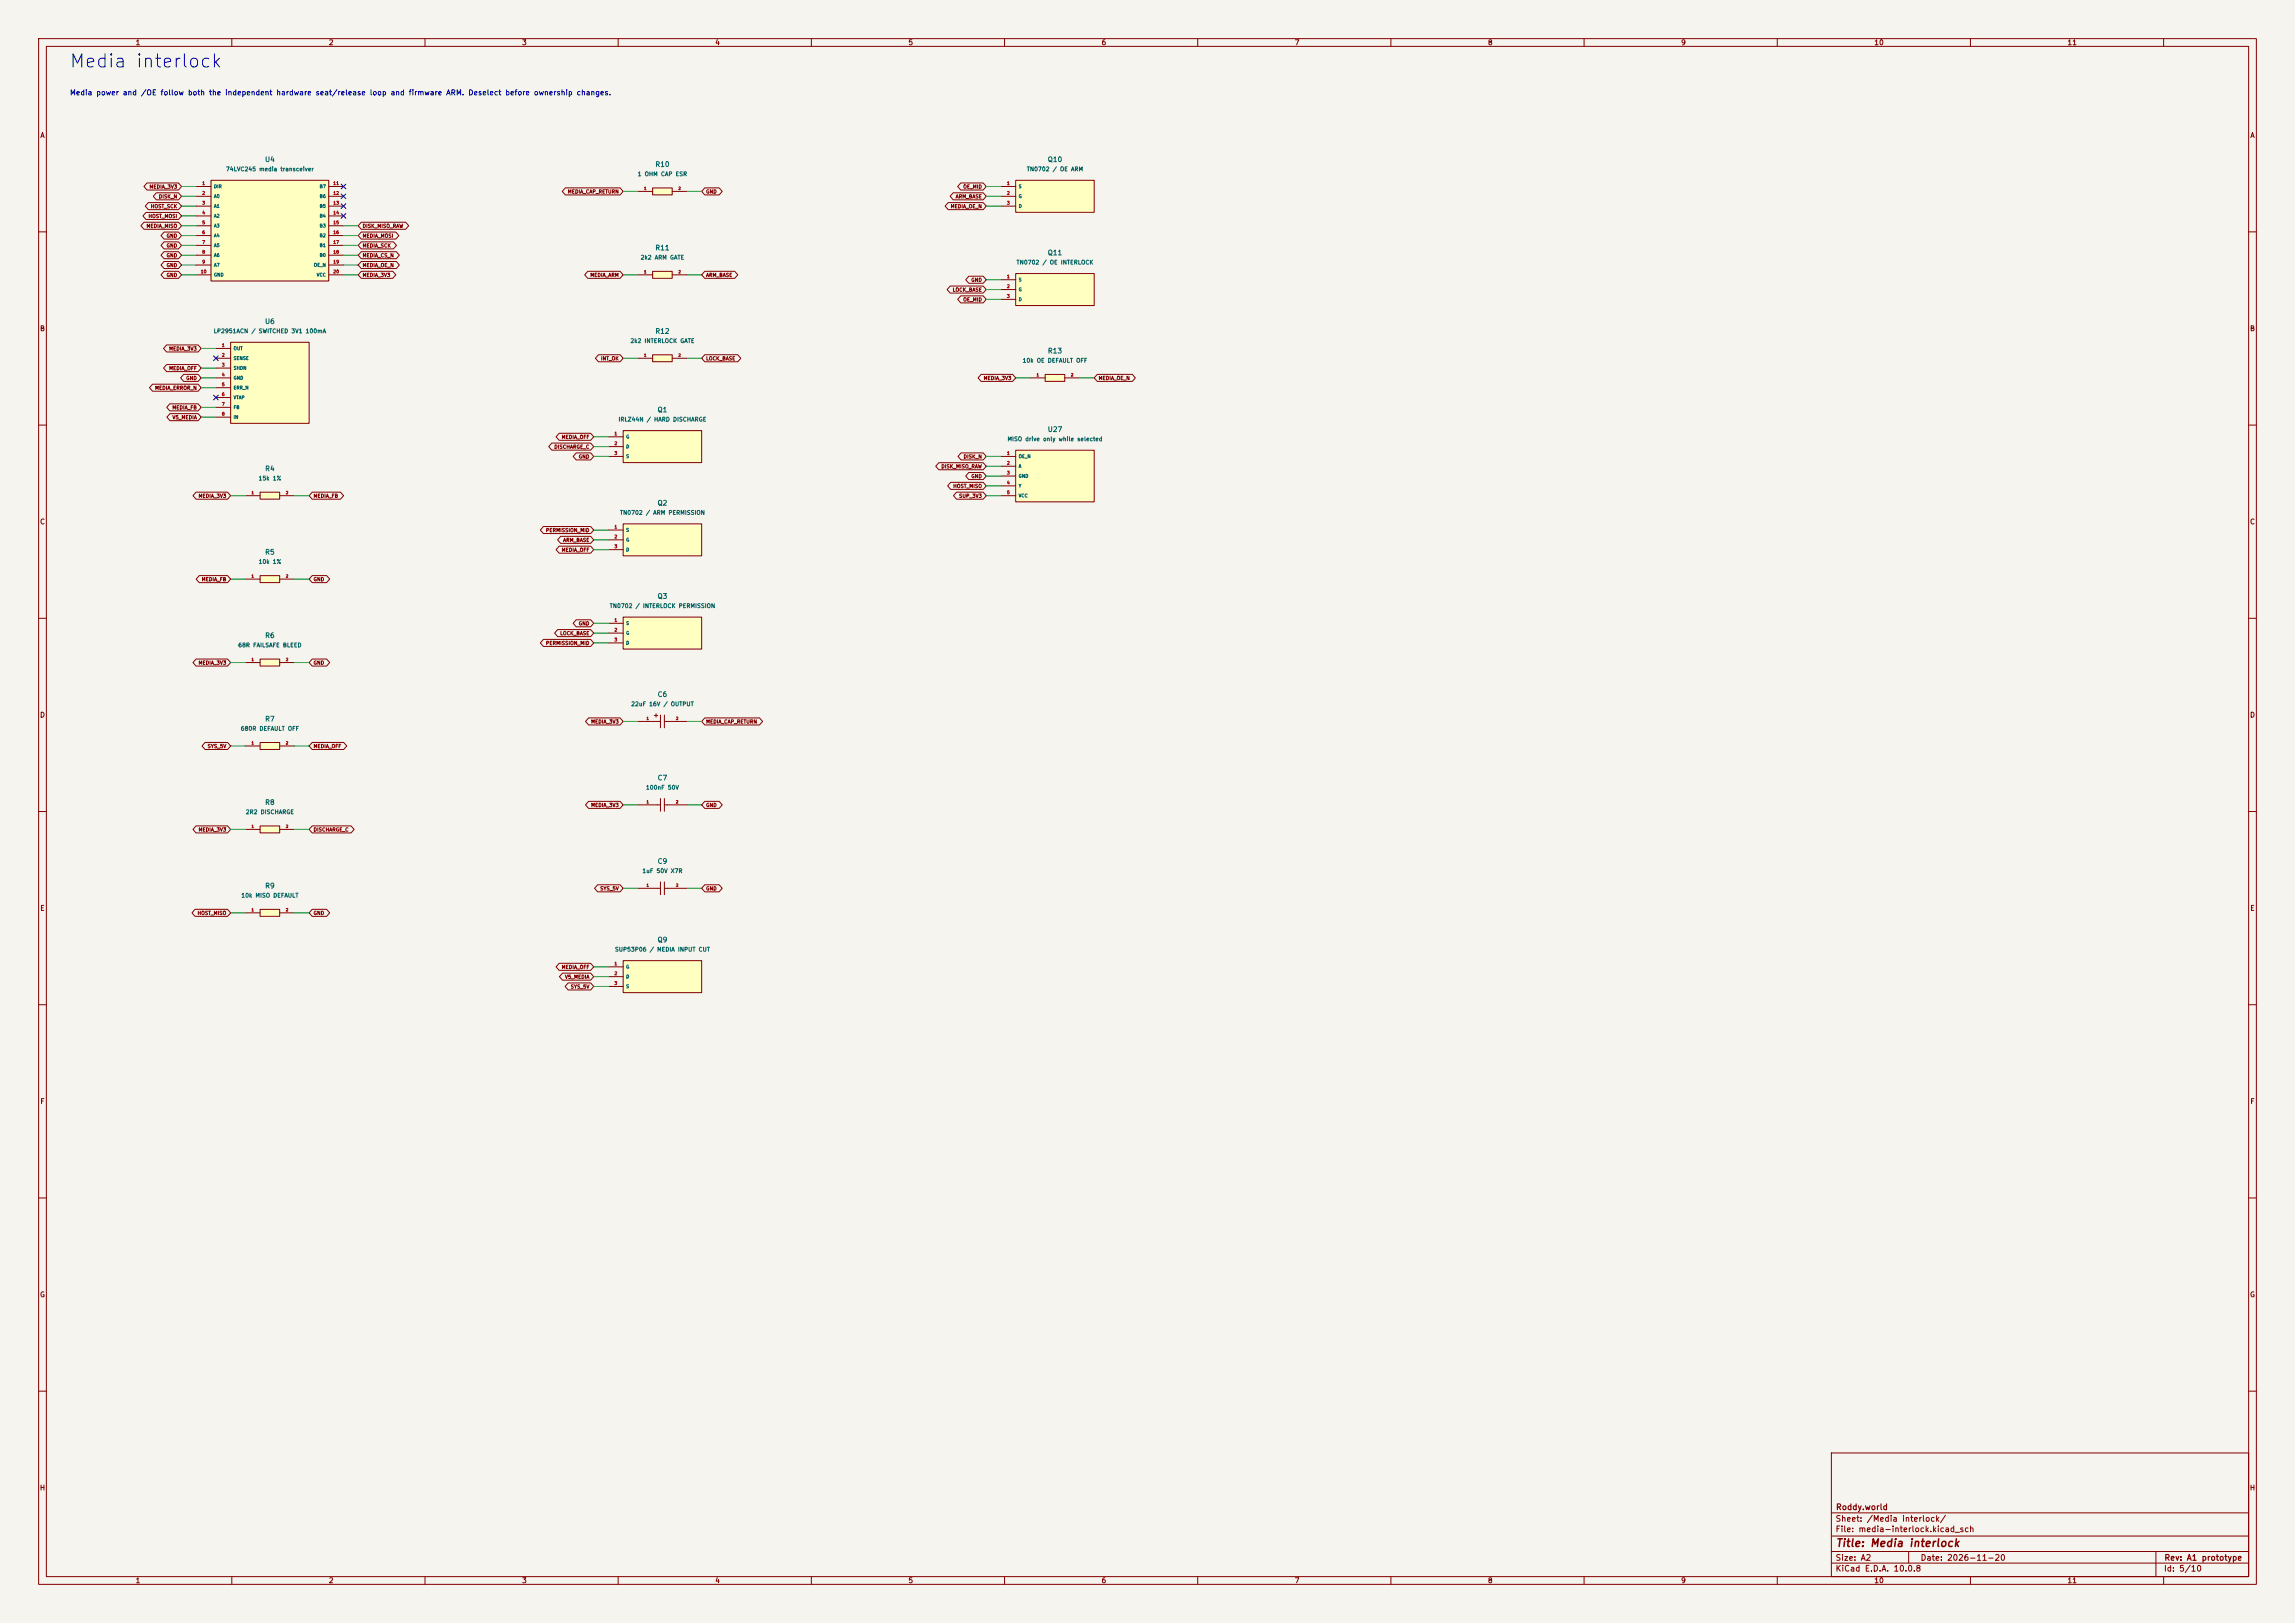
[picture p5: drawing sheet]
<svg xmlns="http://www.w3.org/2000/svg" width="594mm" height="420mm" viewBox="0 0 594 420" stroke-linecap="round" stroke-linejoin="round" font-family="sans-serif">
<defs><g id="words">
<text font-size="3.4" fill="#0000c2" x="17.8" y="18.4">Media interlock</text>
<text font-size="2" fill="#840000" x="475" y="400.8">Title: Media interlock</text>
<g font-size="1.5" fill="#840000">
<text x="475" y="394.1">Sheet: /Media interlock/</text>
<text x="475.1" y="391.1">Roddy.world</text>
<text x="475" y="396.8">File: media-interlock.kicad_sch</text>
<text x="475" y="407">KiCad E.D.A. 10.0.8</text>
<text x="475" y="404.2">Size: A2</text>
<text x="497" y="404.2">Date: 2026-11-20</text>
<text x="560" y="407">Id: 5/10</text>
<text x="560.1" y="404.2">Rev: A1 prototype</text>
</g>
<g font-size="1.3" fill="#840000">
<text x="35" y="12">1</text>
<text x="85" y="12">2</text>
<text x="135" y="12">3</text>
<text x="185" y="12">4</text>
<text x="235" y="12">5</text>
<text x="285" y="12">6</text>
<text x="335" y="12">7</text>
<text x="385" y="12">8</text>
<text x="435" y="12">9</text>
<text x="485" y="12">10</text>
<text x="535" y="12">11</text>
<text x="10.3" y="36">A</text>
<text x="582.3" y="36">A</text>
<text x="10.2" y="86">B</text>
<text x="582.2" y="86">B</text>
<text x="10.2" y="136">C</text>
<text x="582.2" y="136">C</text>
<text x="10.2" y="186">D</text>
<text x="582.2" y="186">D</text>
<text x="10.3" y="236">E</text>
<text x="582.3" y="236">E</text>
<text x="10.3" y="286">F</text>
<text x="582.3" y="286">F</text>
<text x="10.2" y="336">G</text>
<text x="582.2" y="336">G</text>
<text x="10.2" y="386">H</text>
<text x="582.2" y="386">H</text>
<text x="35" y="410">1</text>
<text x="85" y="410">2</text>
<text x="135" y="410">3</text>
<text x="185" y="410">4</text>
<text x="235" y="410">5</text>
<text x="285" y="410">6</text>
<text x="335" y="410">7</text>
<text x="385" y="410">8</text>
<text x="435" y="410">9</text>
<text x="485" y="410">10</text>
<text x="535" y="410">11</text>
</g>
<text font-size="1.3" fill="#0000c2" x="18" y="25">Media power and /OE follow both the independent hardware seat/release loop and firmware ARM. Deselect before ownership changes.</text>
<g font-size="1.3" fill="#006464">
<text x="68.5" y="42.2">U4</text>
<text x="169.5" y="43.5">R10</text>
<text x="271" y="42.2">Q10</text>
<text x="169.5" y="65.1">R11</text>
<text x="271" y="66.4">Q11</text>
<text x="68.5" y="84.1">U6</text>
<text x="169.5" y="86.7">R12</text>
<text x="271.1" y="91.8">R13</text>
<text x="170.1" y="107">Q1</text>
<text x="271" y="112.1">U27</text>
<text x="68.5" y="122.2">R4</text>
<text x="170.1" y="131.1">Q2</text>
<text x="68.5" y="143.8">R5</text>
<text x="170.1" y="155.3">Q3</text>
<text x="68.5" y="165.4">R6</text>
<text x="170.1" y="180.7">C6</text>
<text x="68.5" y="187">R7</text>
<text x="170.1" y="202.2">C7</text>
<text x="68.5" y="208.6">R8</text>
<text x="170.1" y="223.8">C9</text>
<text x="68.5" y="230.2">R9</text>
<text x="170.1" y="244.2">Q9</text>
</g>
<g font-size="1.1" fill="#006464">
<text x="58.4" y="44.6">74LVC245 media transceiver</text>
<text x="164.9" y="45.8">1 OHM CAP ESR</text>
<text x="265.6" y="44.6">TN0702 / OE ARM</text>
<text x="165.7" y="67.4">2k2 ARM GATE</text>
<text x="263" y="68.7">TN0702 / OE INTERLOCK</text>
<text x="55.2" y="86.5">LP2951ACN / SWITCHED 3V1 100mA</text>
<text x="163" y="89">2k2 INTERLOCK GATE</text>
<text x="264.6" y="94.1">10k OE DEFAULT OFF</text>
<text x="160" y="109.3">IRLZ44N / HARD DISCHARGE</text>
<text x="260.6" y="114.4">MISO drive only while selected</text>
<text x="66.8" y="124.6">15k 1%</text>
<text x="160.3" y="133.5">TN0702 / ARM PERMISSION</text>
<text x="66.8" y="146.2">10k 1%</text>
<text x="157.7" y="157.6">TN0702 / INTERLOCK PERMISSION</text>
<text x="61.5" y="167.7">68R FAILSAFE BLEED</text>
<text x="163.2" y="183">22uF 16V / OUTPUT</text>
<text x="62.2" y="189.3">680R DEFAULT OFF</text>
<text x="167.1" y="204.6">100nF 50V</text>
<text x="63.5" y="210.9">2R2 DISCHARGE</text>
<text x="166.1" y="226.2">1uF 50V X7R</text>
<text x="62.3" y="232.5">10k MISO DEFAULT</text>
<text x="159" y="246.5">SUP53P06 / MEDIA INPUT CUT</text>
</g>
<g font-size=".9" fill="#840000">
<text x="38.6" y="49">MEDIA_3V3</text>
<text x="41" y="51.6">DISK_N</text>
<text x="146.9" y="50.3">MEDIA_CAP_RETURN</text>
<text x="182.6" y="50.3">GND</text>
<text x="247.3" y="51.6">ARM_BASE</text>
<text x="249.2" y="49">OE_MID</text>
<text x="37.8" y="59.2">MEDIA_MISO</text>
<text x="38.3" y="56.6">HOST_MOSI</text>
<text x="38.9" y="54.1">HOST_SCK</text>
<text x="93.7" y="59.2">DISK_MISO_RAW</text>
<text x="246" y="54.1">MEDIA_OE_N</text>
<text x="43" y="64.3">GND</text>
<text x="43" y="61.7">GND</text>
<text x="93.7" y="64.3">MEDIA_SCK</text>
<text x="93.7" y="61.7">MEDIA_MOSI</text>
<text x="43" y="71.9">GND</text>
<text x="43" y="69.3">GND</text>
<text x="43" y="66.8">GND</text>
<text x="93.7" y="69.3">MEDIA_OE_N</text>
<text x="93.7" y="66.8">MEDIA_CS_N</text>
<text x="93.7" y="71.9">MEDIA_3V3</text>
<text x="152.7" y="71.9">MEDIA_ARM</text>
<text x="182.6" y="71.9">ARM_BASE</text>
<text x="246.5" y="75.7">LOCK_BASE</text>
<text x="251.3" y="73.1">GND</text>
<text x="249.2" y="78.2">OE_MID</text>
<text x="43.7" y="90.9">MEDIA_3V3</text>
<text x="155.4" y="93.5">INT_OK</text>
<text x="182.6" y="93.5">LOCK_BASE</text>
<text x="40" y="101.1">MEDIA_ERROR_N</text>
<text x="43.7" y="96">MEDIA_OFF</text>
<text x="48.1" y="98.5">GND</text>
<text x="254.5" y="98.5">MEDIA_3V3</text>
<text x="284.2" y="98.5">MEDIA_OE_N</text>
<text x="44.5" y="106.2">MEDIA_FB</text>
<text x="44.5" y="108.7">V5_MEDIA</text>
<text x="145.3" y="113.8">MEDIA_OFF</text>
<text x="143.4" y="116.3">DISCHARGE_C</text>
<text x="149.7" y="118.9">GND</text>
<text x="249.3" y="118.9">DISK_N</text>
<text x="243.5" y="121.4">DISK_MISO_RAW</text>
<text x="251.3" y="123.9">GND</text>
<text x="51.3" y="129">MEDIA_3V3</text>
<text x="81" y="129">MEDIA_FB</text>
<text x="246.6" y="126.5">HOST_MISO</text>
<text x="248.1" y="129">SUP_3V3</text>
<text x="141.2" y="137.9">PERMISSION_MID</text>
<text x="145.3" y="143">MEDIA_OFF</text>
<text x="145.7" y="140.5">ARM_BASE</text>
<text x="52.1" y="150.6">MEDIA_FB</text>
<text x="81" y="150.6">GND</text>
<text x="141.2" y="167.1">PERMISSION_MID</text>
<text x="144.9" y="164.6">LOCK_BASE</text>
<text x="149.7" y="162">GND</text>
<text x="51.3" y="172.2">MEDIA_3V3</text>
<text x="81" y="172.2">GND</text>
<text x="152.9" y="187.4">MEDIA_3V3</text>
<text x="182.6" y="187.4">MEDIA_CAP_RETURN</text>
<text x="53.6" y="193.8">SYS_5V</text>
<text x="81" y="193.8">MEDIA_OFF</text>
<text x="152.9" y="209">MEDIA_3V3</text>
<text x="182.6" y="209">GND</text>
<text x="51.3" y="215.4">MEDIA_3V3</text>
<text x="81" y="215.4">DISCHARGE_C</text>
<text x="155.2" y="230.6">SYS_5V</text>
<text x="182.6" y="230.6">GND</text>
<text x="51" y="237">HOST_MISO</text>
<text x="81" y="237">GND</text>
<text x="145.3" y="250.9">MEDIA_OFF</text>
<text x="146.1" y="253.5">V5_MEDIA</text>
<text x="147.6" y="256">SYS_5V</text>
</g>
<g font-size=".8" fill="#a90000">
<text x="52.2" y="48">1</text>
<text x="52.2" y="50.6">2</text>
<text x="52.2" y="53.1">3</text>
<text x="86.2" y="48">11</text>
<text x="86.2" y="50.6">12</text>
<text x="86.2" y="53.1">13</text>
<text x="260.5" y="48">1</text>
<text x="260.5" y="50.6">2</text>
<text x="260.5" y="53.1">3</text>
<text x="52.2" y="55.7">4</text>
<text x="52.2" y="58.2">5</text>
<text x="86.2" y="55.7">14</text>
<text x="86.2" y="58.2">15</text>
<text x="52.2" y="60.7">6</text>
<text x="52.2" y="63.3">7</text>
<text x="52.2" y="65.8">8</text>
<text x="86.2" y="60.7">16</text>
<text x="86.2" y="63.3">17</text>
<text x="86.2" y="65.8">18</text>
<text x="51.9" y="70.9">10</text>
<text x="52.2" y="68.4">9</text>
<text x="86.2" y="68.4">19</text>
<text x="86.2" y="70.9">20</text>
<text x="260.5" y="72.2">1</text>
<text x="260.5" y="74.7">2</text>
<text x="260.5" y="77.3">3</text>
<text x="57.3" y="90">1</text>
<text x="57.3" y="92.5">2</text>
<text x="57.3" y="95">3</text>
<text x="57.3" y="97.6">4</text>
<text x="57.3" y="100.1">5</text>
<text x="57.3" y="102.7">6</text>
<text x="57.3" y="105.2">7</text>
<text x="57.3" y="107.7">8</text>
<text x="158.9" y="112.8">1</text>
<text x="158.9" y="115.4">2</text>
<text x="158.9" y="117.9">3</text>
<text x="260.5" y="117.9">1</text>
<text x="260.5" y="120.4">2</text>
<text x="260.5" y="123">3</text>
<text x="260.5" y="125.5">4</text>
<text x="260.5" y="128.1">5</text>
<text x="158.9" y="136.9">1</text>
<text x="158.9" y="139.5">2</text>
<text x="158.9" y="142">3</text>
<text x="158.9" y="161.1">1</text>
<text x="158.9" y="163.6">2</text>
<text x="158.9" y="166.2">3</text>
<text x="158.9" y="250">1</text>
<text x="158.9" y="252.5">2</text>
<text x="158.9" y="255.1">3</text>
</g>
<g font-size=".8" fill="#006464">
<text x="55.3" y="48.9">DIR</text>
<text x="55.3" y="51.4">A0</text>
<text x="55.3" y="54">A1</text>
<text x="82.6" y="48.9">B7</text>
<text x="82.6" y="51.4">B6</text>
<text x="82.6" y="54">B5</text>
<text x="263.6" y="48.9">S</text>
<text x="263.6" y="51.4">G</text>
<text x="263.6" y="54">D</text>
<text x="55.3" y="56.5">A2</text>
<text x="55.3" y="59">A3</text>
<text x="82.6" y="56.5">B4</text>
<text x="82.6" y="59">B3</text>
<text x="55.3" y="61.6">A4</text>
<text x="55.3" y="64.1">A5</text>
<text x="82.6" y="61.6">B2</text>
<text x="82.6" y="64.1">B1</text>
<text x="55.3" y="66.7">A6</text>
<text x="55.3" y="69.2">A7</text>
<text x="55.3" y="71.7">GND</text>
<text x="81.1" y="69.2">OE_N</text>
<text x="81.9" y="71.7">VCC</text>
<text x="82.6" y="66.7">B0</text>
<text x="263.6" y="73">S</text>
<text x="263.6" y="75.6">G</text>
<text x="263.6" y="78.1">D</text>
<text x="60.4" y="90.8">OUT</text>
<text x="60.4" y="93.3">SENSE</text>
<text x="60.4" y="95.9">SHDN</text>
<text x="60.4" y="98.4">GND</text>
<text x="60.4" y="101">ERR_N</text>
<text x="60.4" y="103.5">VTAP</text>
<text x="60.4" y="106">FB</text>
<text x="60.4" y="108.6">IN</text>
<text x="162" y="113.7">G</text>
<text x="162" y="116.2">D</text>
<text x="162" y="118.7">S</text>
<text x="263.6" y="118.7">OE_N</text>
<text x="263.6" y="121.3">A</text>
<text x="263.6" y="123.8">GND</text>
<text x="263.6" y="126.4">Y</text>
<text x="263.6" y="128.9">VCC</text>
<text x="162" y="137.8">S</text>
<text x="162" y="140.3">G</text>
<text x="162" y="142.9">D</text>
<text x="162" y="161.9">S</text>
<text x="162" y="164.5">G</text>
<text x="162" y="167">D</text>
<text x="162" y="250.8">G</text>
<text x="162" y="253.4">D</text>
<text x="162" y="255.9">S</text>
</g>
<g font-size=".7" fill="#a90000">
<text x="166.6" y="49.3">1</text>
<text x="175.5" y="49.3">2</text>
<text x="166.6" y="70.9">1</text>
<text x="175.5" y="70.9">2</text>
<text x="166.6" y="92.5">1</text>
<text x="175.5" y="92.5">2</text>
<text x="268.2" y="97.6">1</text>
<text x="277.1" y="97.6">2</text>
<text x="65" y="128">1</text>
<text x="73.9" y="128">2</text>
<text x="65" y="149.6">1</text>
<text x="73.9" y="149.6">2</text>
<text x="65" y="171.2">1</text>
<text x="73.9" y="171.2">2</text>
<text x="167.2" y="186.5">1</text>
<text x="174.9" y="186.5">2</text>
<text x="65" y="192.8">1</text>
<text x="73.9" y="192.8">2</text>
<text x="167.2" y="208">1</text>
<text x="174.9" y="208">2</text>
<text x="65" y="214.4">1</text>
<text x="73.9" y="214.4">2</text>
<text x="167.2" y="229.6">1</text>
<text x="174.9" y="229.6">2</text>
<text x="65" y="236">1</text>
<text x="73.9" y="236">2</text>
</g>
</g></defs>
<path d="M0 0h594v420h-594z" fill="#f5f4ef" stroke="#f5f4ef" stroke-width=".26"/>
<g fill="none" stroke="#840000" stroke-width=".26">
<path d="M10 10h574v400h-574zM12 12h570v396h-570zM60 10v2M110 10v2M160 10v2M210 10v2M260 10v2M310 10v2M360 10v2M410 10v2M460 10v2M510 10v2"/>
<path d="M560 10v2M10 60h2M582 60h2M10 110h2M582 110h2M10 160h2M582 160h2M165.1 186.7h5.8M169.3 185.1h1M169.8 184.7v.9M170.9 185v3.3M172 186.7h5.8"/>
<path d="M172 185v3.3M10 210h2M582 210h2M10 260h2M582 260h2M10 310h2M582 310h2M10 360h2M474 376h108v32h-108zM582 360h2M474 397.5h108M474 391.5h108"/>
<path d="M60 408v2M110 408v2M160 408v2M210 408v2M260 408v2M310 408v2M360 408v2M410 408v2M460 408v2M474 404.5h108M474 401.5h108M494 401.5v3"/>
<path d="M510 408v2M558 401.5v6.5M560 408v2"/>
</g>
<path d="M54.6 46.7h30.5v26h-30.5z" fill="#ffffc2"/>
<g fill="none" stroke="#840000" stroke-width=".26">
<path d="M50.8 48.3h3.8M50.8 50.8h3.8M50.8 53.3h3.8M50.8 55.9h3.8M50.8 58.4h3.8M54.6 46.7h30.5v26h-30.5zM85.1 48.3h3.8M85.1 50.8h3.8M85.1 53.3h3.8M85.1 55.9h3.8M85.1 58.4h3.8M50.8 61h3.8"/>
<path d="M50.8 63.5h3.8M50.8 66h3.8M50.8 68.6h3.8M50.8 71.1h3.8M85.1 61h3.8M85.1 63.5h3.8M85.1 66h3.8M85.1 68.6h3.8M85.1 71.1h3.8"/>
</g>
<path d="M262.9 70.8h20.3v8.3h-20.3z" fill="#ffffc2"/>
<path d="M259.1 72.4h3.8M259.1 74.9h3.8M259.1 77.5h3.8M262.9 70.8h20.3v8.3h-20.3z" fill="none" stroke="#840000" stroke-width=".26"/>
<path d="M168.9 91.8h5.1v1.8h-5.1z" fill="#ffffc2"/>
<path d="M165.1 92.7h3.8M168.9 91.8h5.1v1.8h-5.1zM174 92.7h3.8M165.1 229.9h5.8M170.9 228.2v3.3M172 229.9h5.8M172 228.2v3.3" fill="none" stroke="#840000" stroke-width=".26"/>
<path d="M168.9 70.2h5.1v1.8h-5.1z" fill="#ffffc2"/>
<path d="M165.1 71.1h3.8M168.9 70.2h5.1v1.8h-5.1zM174 71.1h3.8" fill="none" stroke="#840000" stroke-width=".26"/>
<path d="M67.3 213.7h5.1v1.8h-5.1z" fill="#ffffc2"/>
<path d="M63.5 214.6h3.8M67.3 213.7h5.1v1.8h-5.1zM72.4 214.6h3.8" fill="none" stroke="#840000" stroke-width=".26"/>
<path d="M67.3 192.1h5.1v1.8h-5.1z" fill="#ffffc2"/>
<path d="M63.5 193h3.8M67.3 192.1h5.1v1.8h-5.1zM72.4 193h3.8" fill="none" stroke="#840000" stroke-width=".26"/>
<path d="M161.3 248.6h20.3v8.3h-20.3z" fill="#ffffc2"/>
<path d="M157.5 250.2h3.8M157.5 252.7h3.8M157.5 255.3h3.8M161.3 248.6h20.3v8.3h-20.3z" fill="none" stroke="#840000" stroke-width=".26"/>
<path d="M168.9 48.6h5.1v1.8h-5.1z" fill="#ffffc2"/>
<path d="M165.1 49.5h3.8M168.9 48.6h5.1v1.8h-5.1zM174 49.5h3.8" fill="none" stroke="#840000" stroke-width=".26"/>
<path d="M67.3 235.3h5.1v1.8h-5.1z" fill="#ffffc2"/>
<path d="M63.5 236.2h3.8M67.3 235.3h5.1v1.8h-5.1zM72.4 236.2h3.8" fill="none" stroke="#840000" stroke-width=".26"/>
<path d="M262.9 46.7h20.3v8.2h-20.3z" fill="#ffffc2"/>
<path d="M259.1 48.3h3.8M259.1 50.8h3.8M259.1 53.3h3.8M262.9 46.7h20.3v8.2h-20.3z" fill="none" stroke="#840000" stroke-width=".26"/>
<path d="M67.3 170.6h5.1v1.8h-5.1z" fill="#ffffc2"/>
<path d="M63.5 171.5h3.8M67.3 170.6h5.1v1.8h-5.1zM72.4 171.5h3.8" fill="none" stroke="#840000" stroke-width=".26"/>
<path d="M59.7 88.6h20.3v20.9h-20.3z" fill="#ffffc2"/>
<g fill="none" stroke="#840000" stroke-width=".26">
<path d="M55.9 90.2h3.8M55.9 92.7h3.8M55.9 95.3h3.8M55.9 97.8h3.8M59.7 88.6h20.3v20.9h-20.3zM55.9 100.3h3.8M55.9 102.9h3.8M55.9 105.4h3.8M55.9 108h3.8M165.1 208.3h5.8M170.9 206.6v3.3M172 208.3h5.8"/>
<path d="M172 206.6v3.3"/>
</g>
<path d="M67.3 149h5.1v1.8h-5.1z" fill="#ffffc2"/>
<path d="M63.5 149.9h3.8M67.3 149h5.1v1.8h-5.1zM72.4 149.9h3.8" fill="none" stroke="#840000" stroke-width=".26"/>
<path d="M67.3 127.4h5.1v1.8h-5.1z" fill="#ffffc2"/>
<path d="M63.5 128.3h3.8M67.3 127.4h5.1v1.8h-5.1zM72.4 128.3h3.8" fill="none" stroke="#840000" stroke-width=".26"/>
<path d="M161.3 135.6h20.3v8.2h-20.3z" fill="#ffffc2"/>
<path d="M157.5 137.2h3.8M157.5 139.7h3.8M161.3 135.6h20.3v8.2h-20.3zM157.5 142.2h3.8" fill="none" stroke="#840000" stroke-width=".26"/>
<path d="M161.3 159.7h20.3v8.3h-20.3z" fill="#ffffc2"/>
<path d="M161.3 159.7h20.3v8.3h-20.3zM157.5 161.3h3.8M157.5 163.8h3.8M157.5 166.4h3.8" fill="none" stroke="#840000" stroke-width=".26"/>
<path d="M262.9 116.5h20.3v13.4h-20.3z" fill="#ffffc2"/>
<path d="M259.1 118.1h3.8M262.9 116.5h20.3v13.4h-20.3zM259.1 120.7h3.8M259.1 123.2h3.8M259.1 125.7h3.8M259.1 128.3h3.8" fill="none" stroke="#840000" stroke-width=".26"/>
<path d="M161.3 111.4h20.3v8.3h-20.3z" fill="#ffffc2"/>
<path d="M157.5 113h3.8M157.5 115.6h3.8M157.5 118.1h3.8M161.3 111.4h20.3v8.3h-20.3z" fill="none" stroke="#840000" stroke-width=".26"/>
<path d="M270.5 96.9h5.1v1.8h-5.1z" fill="#ffffc2"/>
<g fill="none" stroke="#840000" stroke-width=".26">
<path d="M37.3 57.5h8.9l.8 .9-.8 .9h-8.9l-.8-.9zM37.8 55h8.4l.8 .9-.8 .9h-8.4l-.8-.9zM38 47.3h8.2l.8 1-.8 .9h-8.2l-.8-.9zM38.4 52.4h7.8l.8 .9-.8 1h-7.8l-.8-1zM40.5 49.9h5.7l.8 .9-.8 .9h-5.7l-.8-.9zM93.5 57.5h11.5l.8 .9-.8 .9h-11.5l-.8-.9zM146.3 48.6h14.2l.8 .9-.8 .9h-14.2l-.8-.9zM182.4 48.6h3.7l.8 .9-.8 .9h-3.7l-.8-.9zM245.4 52.4h9.1l.8 .9-.8 1h-9.1l-.8-1zM246.7 49.9h7.8l.8 .9-.8 .9h-7.8l-.8-.9zM248.7 47.3h5.8l.8 1-.8 .9h-5.8l-.8-.9zM42.5 70.2h3.7l.8 .9-.8 .9h-3.7l-.8-.9z"/>
<path d="M42.5 67.7h3.7l.8 .9-.8 .9h-3.7l-.8-.9zM42.5 65.1h3.7l.8 .9-.8 1h-3.7l-.8-1zM42.5 62.6h3.7l.8 .9-.8 .9h-3.7l-.8-.9zM42.5 60h3.7l.8 1-.8 .9h-3.7l-.8-.9zM93.5 67.7h9.1l.8 .9-.8 .9h-9.1l-.8-.9zM93.5 65.1h9.1l.8 .9-.8 1h-9.1l-.8-1zM93.5 62.6h8.3l.8 .9-.8 .9h-8.3l-.8-.9zM93.5 60h8.9l.8 1-.8 .9h-8.9l-.8-.9zM93.5 70.2h8.2l.8 .9-.8 .9h-8.2l-.8-.9zM152.1 70.2h8.4l.8 .9-.8 .9h-8.4l-.8-.9zM182.4 70.2h7.8l.8 .9-.8 .9h-7.8l-.8-.9zM245.9 74h8.6l.8 .9-.8 .9h-8.6l-.8-.9z"/>
<path d="M248.7 76.6h5.8l.8 .9-.8 .9h-5.8l-.8-.9zM250.7 71.5h3.8l.8 .9-.8 .9h-3.8l-.8-.9zM39.5 99.4h11.8l.8 .9-.8 .9h-11.8l-.8-.9zM43.1 89.3h8.2l.8 .9-.8 .9h-8.2l-.8-.9zM43.1 94.3h8.2l.8 1-.8 .9h-8.2l-.8-.9zM47.5 96.9h3.8l.8 .9-.8 .9h-3.8l-.8-.9zM154.9 91.8h5.6l.8 .9-.8 .9h-5.6l-.8-.9zM182.4 91.8h8.5l.8 .9-.8 .9h-8.5l-.8-.9zM253.9 96.9h8.2l.8 .9-.8 .9h-8.2l-.8-.9zM266.7 97.8h3.8M270.5 96.9h5.1v1.8h-5.1zM275.6 97.8h3.8"/>
<path d="M284 96.9h9.1l.8 .9-.8 .9h-9.1l-.8-.9zM43.9 104.5h7.4l.8 .9-.8 .9h-7.4l-.7-.9zM44 107h7.3l.8 1-.8 .9h-7.3l-.8-.9zM142.8 114.7h10.1l.8 .9-.8 .9h-10.1l-.8-.9zM144.7 112.1h8.2l.8 .9-.8 .9h-8.2l-.8-.9zM149.1 117.2h3.8l.8 .9-.8 .9h-3.8l-.8-.9zM243 119.7h11.5l.8 1-.8 .9h-11.5l-.8-.9zM248.8 117.2h5.7l.8 .9-.8 .9h-5.7l-.8-.9zM50.7 127.4h8.2l.8 .9-.8 .9h-8.2l-.8-.9zM80.8 127.4h7.3l.8 .9-.8 .9h-7.3l-.8-.9zM140.7 136.2h12.2l.8 1-.8 .9h-12.2l-.8-.9zM145.1 138.8h7.8l.8 .9-.8 .9h-7.8l-.8-.9z"/>
<path d="M246.1 124.8h8.4l.8 .9-.8 .9h-8.4l-.8-.9zM247.6 127.4h6.9l.8 .9-.8 .9h-6.9l-.8-.9zM250.7 122.3h3.8l.8 .9-.8 .9h-3.8l-.8-.9zM51.6 148.9h7.3l.8 1-.8 .9h-7.3l-.8-.9zM80.8 148.9h3.7l.8 1-.8 .9h-3.7l-.8-.9zM144.7 141.3h8.2l.8 .9-.8 1h-8.2l-.8-1zM50.7 170.5h8.2l.8 1-.8 .9h-8.2l-.8-.9zM80.8 170.5h3.7l.8 1-.8 .9h-3.7l-.8-.9zM140.7 165.5h12.2l.8 .9-.8 .9h-12.2l-.8-.9zM144.3 162.9h8.6l.8 .9-.8 .9h-8.6l-.8-.9zM149.1 160.4h3.8l.8 .9-.8 .9h-3.8l-.8-.9zM53.1 192.1h5.8l.8 .9-.8 1h-5.8l-.8-1z"/>
<path d="M80.8 192.1h8.2l.8 .9-.8 1h-8.2l-.8-1zM152.3 185.8h8.2l.8 .9-.8 .9h-8.2l-.8-.9zM182.4 185.8h14.2l.8 .9-.8 .9h-14.2l-.8-.9zM50.7 213.7h8.2l.8 .9-.8 .9h-8.2l-.8-.9zM80.8 213.7h10.1l.8 .9-.8 .9h-10.1l-.8-.9zM152.3 207.4h8.2l.8 .9-.8 .9h-8.2l-.8-.9zM182.4 207.4h3.7l.8 .9-.8 .9h-3.7l-.8-.9zM50.5 235.3h8.4l.8 .9-.8 .9h-8.4l-.8-.9zM80.8 235.3h3.7l.8 .9-.8 .9h-3.7l-.8-.9zM154.7 229h5.8l.8 .9-.8 .9h-5.8l-.8-.9zM182.4 229h3.7l.8 .9-.8 .9h-3.7l-.8-.9zM144.7 249.3h8.2l.8 .9-.8 .9h-8.2l-.8-.9z"/>
<path d="M145.6 251.8h7.3l.8 .9-.8 .9h-7.3l-.8-.9zM147.1 254.4h5.8l.8 .9-.8 .9h-5.8l-.8-.9z"/>
</g>
<g fill="none" stroke="#009600" stroke-width=".26">
<path d="M47 53.3h3.8M47 50.8h3.8M47 48.3h3.8M47 58.4h3.8M47 55.9h3.8M88.9 58.4h3.8M161.3 49.5h3.8M177.8 49.5h3.8M255.3 53.3h3.8M255.3 50.8h3.8M255.3 48.3h3.8M47 68.6h3.8"/>
<path d="M47 71.1h3.8M47 66h3.8M47 63.5h3.8M47 61h3.8M88.9 68.6h3.8M88.9 71.1h3.8M88.9 66h3.8M88.9 63.5h3.8M88.9 61h3.8M161.3 71.1h3.8M177.8 71.1h3.8M255.3 72.4h3.8"/>
<path d="M255.3 77.5h3.8M255.3 74.9h3.8M52.1 97.8h3.8M52.1 95.3h3.8M52.1 90.2h3.8M161.3 92.7h3.8M177.8 92.7h3.8M262.9 97.8h3.8M279.4 97.8h3.8M52.1 108h3.8M52.1 105.4h3.8M52.1 100.3h3.8"/>
<path d="M153.7 118.1h3.8M153.7 115.6h3.8M153.7 113h3.8M255.3 118.1h3.8M59.7 128.3h3.8M76.2 128.3h3.8M153.7 139.7h3.8M153.7 137.2h3.8M255.3 125.7h3.8M255.3 128.3h3.8M255.3 123.2h3.8M255.3 120.7h3.8"/>
<path d="M59.7 149.9h3.8M76.2 149.9h3.8M153.7 142.2h3.8M59.7 171.5h3.8M76.2 171.5h3.8M153.7 161.3h3.8M153.7 166.4h3.8M153.7 163.8h3.8M59.7 193h3.8M76.2 193h3.8M161.3 186.7h3.8M177.8 186.7h3.8"/>
<path d="M59.7 214.6h3.8M76.2 214.6h3.8M161.3 208.3h3.8M177.8 208.3h3.8M59.7 236.2h3.8M76.2 236.2h3.8M161.3 229.9h3.8M177.8 229.9h3.8M153.7 250.2h3.8M153.7 252.7h3.8M153.7 255.3h3.8"/>
</g>
<path d="M88.3 47.7l1.2 1.2M88.3 55.3l1.2 1.2M88.3 50.2l1.2 1.2M88.3 52.7l1.2 1.2M89.5 47.7l-1.2 1.2M89.5 55.3l-1.2 1.2M89.5 50.2l-1.2 1.2M89.5 52.7l-1.2 1.2M55.3 92.1l1.2 1.2M56.5 92.1l-1.2 1.2M55.3 102.3l1.2 1.2M56.5 102.3l-1.2 1.2" fill="none" stroke="#000084" stroke-width=".26"/>
<use href="#words"/>
</svg>
